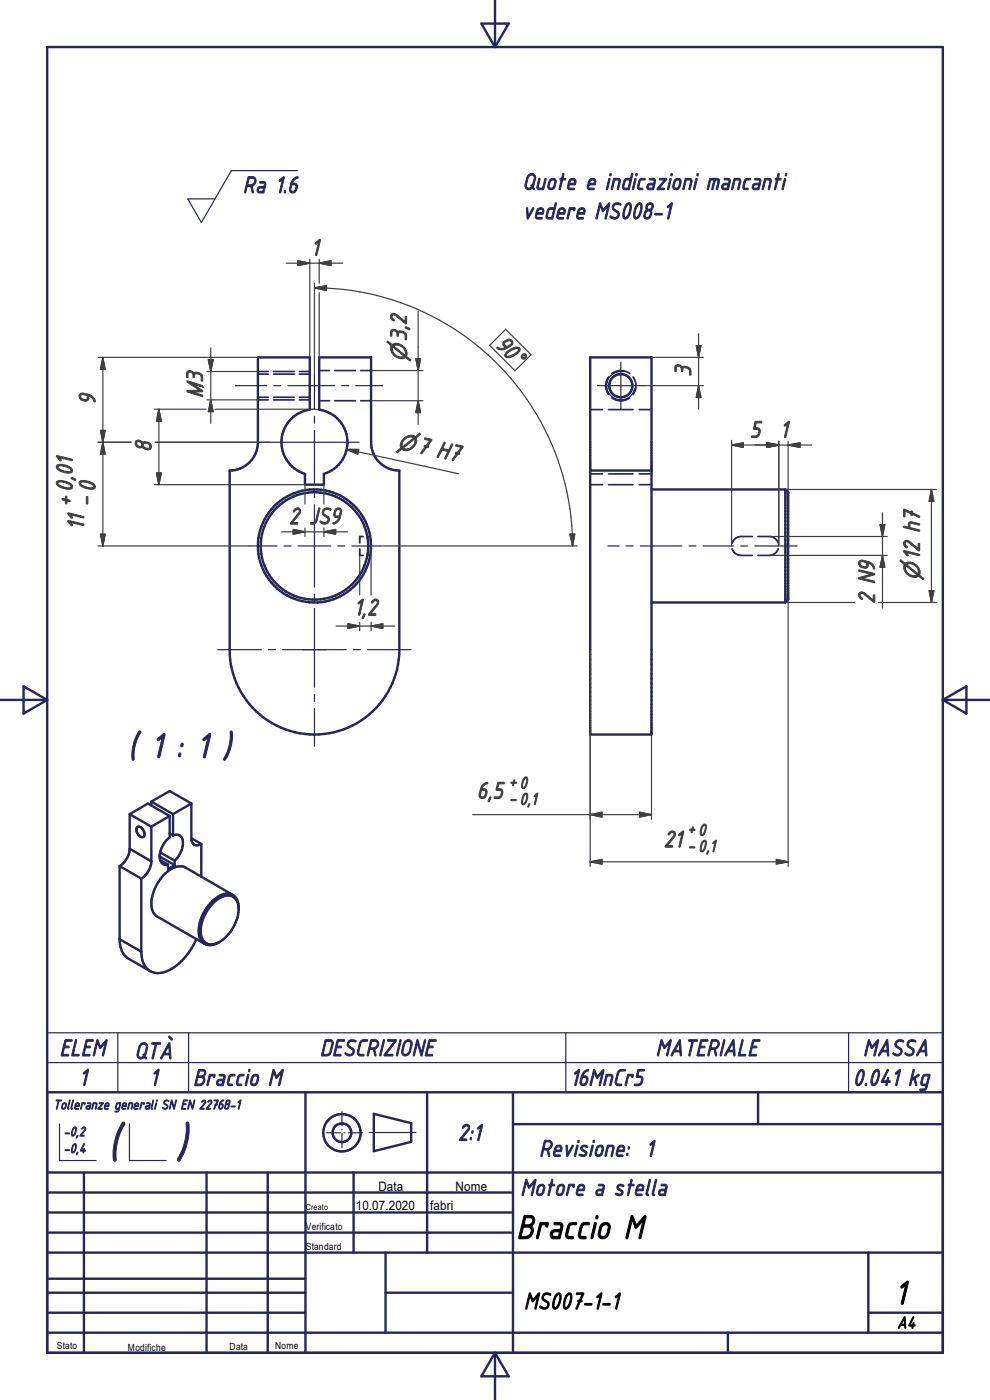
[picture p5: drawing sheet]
<svg xmlns="http://www.w3.org/2000/svg" width="210mm" height="297mm" viewBox="0 0 210 297" stroke-linecap="round" stroke-linejoin="round" font-family="sans-serif">
<defs><g id="words">
<g font-size="10.7" fill="#262659">
<text x="22.8" y="245.7">(</text>
<text x="37" y="245.7">)</text>
</g>
<text font-size="8" fill="#262659" x="27.1" y="160.8">( 1 : 1 )</text>
<g font-size="7.7">
<text x="109.5" y="262.8">Braccio M</text>
<text x="189.7" y="276.7">1</text>
</g>
<g font-size="5.4" fill="#262659">
<text x="51.5" y="40.9">Ra 1.6</text>
<text x="110.8" y="40.3">Quote e indicazioni mancanti</text>
<text x="110.8" y="46.5">vedere MS008-1</text>
<text x="12.6" y="224">ELEM</text>
<text x="28.5" y="224.7">QTÀ</text>
<text x="67.8" y="224">DESCRIZIONE</text>
<text x="139.1" y="224">MATERIALE</text>
<text x="183" y="224">MASSA</text>
<text x="16.7" y="230.3">1</text>
<text x="31.7" y="230.3">1</text>
<text x="40.9" y="230.3">Braccio M</text>
<text x="120.9" y="230.3">16MnCr5</text>
<text x="180.9" y="230.3">0.041 kg</text>
<text x="97.1" y="242">2:1</text>
<text x="114.3" y="245.4">Revisione: 1</text>
<text x="110.4" y="253.7">Motore a stella</text>
</g>
<g font-size="5.4" fill="#3f3f3f">
<text x="65.9" y="54.2">1</text>
<text x="104.8" y="73.3" transform="rotate(45 104.8 73.3)">90°</text>
<text x="146.6" y="80" transform="rotate(-90 146.6 80)">3</text>
<text x="20.2" y="86" transform="rotate(-90 20.2 86)">9</text>
<text x="32.1" y="96" transform="rotate(-90 32.1 96)">8</text>
<text x="159" y="92.8">5</text>
<text x="165.4" y="92.8">1</text>
<text x="15.2" y="107.5" transform="rotate(-90 15.2 107.5)">+0,01</text>
<text x="19.5" y="107.5" transform="rotate(-90 19.5 107.5)">-0</text>
<text x="17.8" y="112.5" transform="rotate(-90 17.8 112.5)">11</text>
<text x="61.2" y="111.2">2 JS9</text>
<text x="75" y="130.6">1,2</text>
<text x="185.6" y="128.2" transform="rotate(-90 185.6 128.2)">2 N9</text>
<text x="101.1" y="169.4">6,5</text>
<text x="140.7" y="179.7">21</text>
</g>
<text font-size="5.4" x="111.1" y="277.7">MS007-1-1</text>
<g font-size="4.8" fill="#3f3f3f">
<text x="86.3" y="76.8" transform="rotate(-90 86.3 76.8)">n3,2</text>
<text x="43" y="84.8" transform="rotate(-90 43 84.8)">M3</text>
<text x="84.1" y="95.1" transform="rotate(12 84.1 95.1)">n7 H7</text>
<text x="195.1" y="123.1" transform="rotate(-90 195.1 123.1)">n12 h7</text>
</g>
<g font-size="3.8" fill="#3f3f3f">
<text x="108" y="166.9">+0</text>
<text x="108" y="170.5">-0,1</text>
<text x="145.8" y="176.9">+0</text>
<text x="145.8" y="180.5">-0,1</text>
</g>
<text font-size="3.8" x="190.3" y="281.8">A4</text>
<g font-size="3.1" fill="#262659">
<text x="11.3" y="235.3">Tolleranze generali SN EN 22768-1</text>
<text x="13.5" y="241">-0,2</text>
<text x="13.5" y="244.6">-0,4</text>
</g>
<g font-size="2.8">
<text x="75.5" y="256.7">10.07.2020</text>
<text x="80.3" y="252.7">Data</text>
<text x="91.3" y="256.7">fabri</text>
<text x="96.6" y="252.7">Nome</text>
</g>
<g font-size="2.1">
<text x="64.9" y="260.9">Verificato</text>
<text x="64.9" y="265.1">Standard</text>
<text x="12.1" y="286.2">Stato</text>
<text x="27.1" y="286.6">Modifiche</text>
<text x="48.7" y="286.3">Data</text>
<text x="58.4" y="286.2">Nome</text>
</g>
<text font-size="1.8" x="64.9" y="256.7">Creato</text>
</g></defs>
<g fill="none" stroke="#262659" stroke-width=".36">
<path d="M54.7 79.4h2.2M54.7 78.8h2.2M58 79.4h4.4M58 78.8h4.4M63.5 79.4h2.2M63.5 78.8h2.2M67.7 78.6h2.2M71 78.6h4.4M76.5 78.6h2.2M129.1 80a3.2 3.2 0 0 0 0 3.7M129.8 79.3a3.2 3.2 0 0 1 3.8 0M134.3 80a3.2 3.2 0 0 1 0 3.7"/>
<path d="M54.7 84.3h2.2M54.7 84.8h2.2M58 84.3h4.4M58 84.8h4.4M63.5 84.3h2.2M63.5 84.8h2.2M67.7 85h2.2M71 85h4.4M76.5 85h2.2M125.2 86.9h2.6M129.1 86.9h5.2M129.8 84.4h.1"/>
<path d="M133.6 84.4a3.2 3.2 0 0 1-3.8 0M135.6 86.9h2.6M76.3 116.5v1.3h.7M77 113.8h-.7v1.4M77.8 117.8h.7M77.8 113.8h.7M125.2 102.8h2.6M125.2 100.5h2.6M129.1 102.8h5.2M129.1 100.5h5.2M135.6 102.8h2.6M135.6 100.5h2.6"/>
<path d="M155.3 116.4a2.01 2.01 0 0 0 1.9 1.4h2.4M159.6 113.8h-2.4a2.01 2.01 0 0 0-1.9 1.4M160.8 113.8h2.4a2.02 2.02 0 0 1 1.9 1.4M165.1 116.4a2.02 2.02 0 0 1-1.9 1.4h-2.4"/>
</g>
<g fill="none" stroke="#262659" stroke-width=".51">
<path d="M105 0v10M10 10h190v277h-190zM102.1 5h5.8l-2.9 5zM54.7 75.8h11v11.1a7 7 0 0 0-6 6.4 7 7 0 0 0 5 7.2v2.3h4v-2.3a7 7 0 0 0 5-7.2 7 7 0 0 0-6-6.4v-11.1h11v18a6 6 0 0 0 6 6v38a18 18 0 0 1-18 18 18 18 0 0 1-18-18v-38a6 6 0 0 0 6-6zM125.2 75.8h13v80h-13zM125.2 99.8h13M138.2 103.8h28.4M166.6 103.8v24M166.6 103.8l.6 .6v22.8l-.6 .6M138.2 127.8h28.4M0 148.5h10M5 145.6l5 2.9-5 2.9z"/>
<path d="M200 148.5h10M200 148.5l5-2.9v5.8zM27.5 172.7l3.9-2.2 4.6 2.6M27.5 172.7v7.4a4.8 4.8 0 0 1-2.1 3.6M27.5 172.7l4.6 2.7M29.1 175.5a1.28 1.28 0 0 1 1.6 1.4 .59 .59 0 0 1-.4 .7 .59 .59 0 0 1-.7-.3 1.5 1.5 0 0 1-.5-1.8zM32.1 170.1v.8M32.1 175.4v7.3a4.7 4.7 0 0 1-2.1 3.7M32.1 170.1l4.6 2.6M32.1 170.1l3.9-2.3 4.6 2.7M36 176.8l.7 .4M36 173.1v4.6a5 5 0 0 0-2 5l.6 .6 1 .1"/>
<path d="M36 173.1l-3.9 2.3M36.7 177.2a1.44 1.44 0 0 1 1.6 .2 1.44 1.44 0 0 1 .5 1.4 5.4 5.4 0 0 1-1.7 3.8M36.7 172.7v4.5M40.6 170.5v7.3M40.6 170.5l-3.9 2.2M40.6 177.8a1.28 1.28 0 0 0 .6 1.4 1.28 1.28 0 0 0 1.5-.2M40.6 177.8l2.1 1.2M42.7 179v7M25.4 183.7v15.5a4.5 4.5 0 0 0 1.9 4.2l4.6 2.6a5.2 5.2 0 0 0 5.6-1.2 14.7 14.7 0 0 0 4.2-5.6M25.4 183.7l4.6 2.7M30 186.4v15.5a4.9 4.9 0 0 0 1.5 3.9M33.9 181.7l3.2 1.8"/>
<path d="M34 180.8l3.1 1.8M34 182.5l1.6 .9M35.6 183.4v1l1.5-.9M37.1 182.6v.9M45.3 191.5a3.8 3.8 0 0 1 4.2-1.2 3.5 3.5 0 0 1 1 3.8 8.2 8.2 0 0 1-5.2 6.2 2.36 2.36 0 0 1-2.7-2.8 8.9 8.9 0 0 1 2.7-6zM49.4 189.8l-10.1-5.7a4.1 4.1 0 0 0-4.6 1.6 8.7 8.7 0 0 0-2.4 7.3l.8 1.3 10.3 5.9M50.6 192.2v.4M50.6 192.1a2.47 2.47 0 0 0-1.3-2.3 2.47 2.47 0 0 0-2.6 .2 8.9 8.9 0 0 0-4.4 8.7 2.37 2.37 0 0 0 3.7 1.5l.6-.4M10 231.7h190M64.8 231.7v55.3M79.3 236.3l7.9 2v3.9l-7.9 2zM90.6 231.7v34"/>
<path d="M108.8 238.5h91.2M108.8 231.7v55.3M160.8 231.7v6.8M10 253h98.8M10 257.2h98.8M10 248.7h190M17.8 248.7v38.3M43.8 248.7v38.3M56.8 248.7v38.3M75 248.7v17M10 274.3h54.8M10 265.7h190"/>
<path d="M10 261.5h98.8M10 271.3h54.8M10 278.5h54.8M81.8 274.3h27M81.8 265.7v17M184.2 278.5h15.8M184.2 265.7v17M10 282.7h190M105 287v10M105 287l2.9 5h-5.8zM154.4 282.7v4.3"/>
<circle cx="131.7" cy="81.8" r="2.46"/>
<circle cx="66.7" cy="115.8" r="12"/>
<circle cx="66.7" cy="115.8" r="11.4"/>
<circle cx="72.5" cy="240.3" r="4"/>
<circle cx="72.5" cy="240.3" r="1.98"/>
</g>
<g fill="none" stroke="#262659" stroke-width=".25">
<path d="M63.1 36.2h-14l-6.4 11-2.9-5h5.8M66.7 79.5v7.3M131.7 76.9v9.9M132.2 78.9a3 3 0 0 0-3.5 2.4 3 3 0 0 0 2.5 3.5 3 3 0 0 0 3.5-2.5M49.9 81.8h6.7M57.2 93.8h19M58.1 81.8h1.5M61.1 81.8h9.9M66.7 88.3v1.5M66.7 91.3v11.3M72.5 81.8h1.5M75.5 81.8h5.7"/>
<path d="M126.8 81.8h9.9M52.8 115.8h6M60.3 115.8h1.5M63.2 115.8h7M66.7 104.1v1.5M66.7 107.1v17.5M71.7 115.8h1.5M74.7 115.8h5.9M129 115.8h2.3M132.8 115.8h1.5M135.8 115.8h8.9M146.2 115.8h1.5"/>
<path d="M149.2 115.8h6.4M157.1 115.8h1.5M160.1 115.8h9M46.2 137.8h9.3M56.9 137.8h1.5M59.9 137.8h13.6M66.7 126.1v1.5M66.7 129.1v16.7M75 137.8h1.5M78 137.8h9.2M66.7 147.3v1.5M66.7 150.3v8"/>
<path d="M10 219.1h190v12.6h-190zM25 219.1v12.6M40 219.1v12.6M120 219.1v12.6M180 219.1v12.6M10 225.4h190M12.6 238.5v7.7h7.8M27.5 238.4v7.8h7.8M72.5 235.8v3M72.5 239.6v.1M68.4 240.3h.1M69.2 240.3h3.1"/>
<path d="M72.5 240.5v3M72.5 244.2v.1M73 240.3h.1M73.9 240.3h3M78.3 240.3h9.9"/>
</g>
<path d="M25.4 199.2l4.6 2.7M27.5 180.1l4.6 2.6" fill="none" stroke="#1a1a3e" stroke-width=".51"/>
<path d="M65.7 86.9h2" fill="none" stroke="#262659" stroke-width=".21"/>
<g fill="none" stroke="#3f3f3f" stroke-width=".25">
<path d="M60.7 55.8h12M63.2 55.3l2.5 .5-2.5 .5zM65.7 55v20.8M67.7 55.8l2.5-.5v1zM67.7 55v5.1M20.8 75.8h33.9M21.8 75.8v40M21.8 75.8l.5 2.5h-1zM43.9 78.8h10.8M44.2 76.3h1l-.5 2.5zM44.7 73.8v16M66.7 61.1a54.8 54.8 0 0 1 54.8 54.7"/>
<path d="M66.7 61.1l2.5-.5v1zM66.7 60.1v19.4M67.7 62.1v13.7M78.7 78.6h11M88.2 76.1h1l-.5 2.5zM88.7 66v24M107.3 69.9l5.4 5.4-3.5 3.4-5.3-5.4zM138.2 75.8h11M147.7 73.3h1l-.5 2.5zM148.2 70.8v16M20.8 93.8h7M21.3 91.3h1l-.5 2.5z"/>
<path d="M21.8 93.8l.5 2.5h-1zM32.7 86.8h11M32.9 93.8h24.3M33.7 86.8v16M33.7 86.8l.5 2.5h-1zM43.9 84.8h10.8M44.7 84.8l.5 2.5h-1zM45.7 86.8h20.9M73.5 95.3l23.8 5.2M73.5 95.3l2.6 .1-.2 .9zM78.7 85h11M88.7 85l.5 2.5h-1z"/>
<path d="M136.7 81.8h12.5M148.2 81.8l.5 2.5h-1zM155.2 94.4h17M155.2 94.4l2.5-.5v1zM155.2 93.4v22.3M162.7 93.9l2.5 .5-2.5 .5zM165.2 93.6v22.1M167.2 93.6v10.8M167.2 94.4l2.5-.5v1zM20.8 115.8h32M21.3 113.3h1l-.5 2.5zM32.7 102.8h32v4.1"/>
<path d="M33.2 100.3h1l-.5 2.5zM59.7 112.8h14M62.2 112.3l2.5 .5-2.5 .5zM64.7 112v1.8M68.7 112.8l2.5-.5v1zM68.7 102.8v4.1M68.7 112v1.8M76.3 117.8v8.4M78.7 115.9v10.3M80.6 115.8h41.9M120.9 113.3h1l-.4 2.5zM163.2 117.8h25"/>
<path d="M163.2 113.8h25M166.6 103.8h32M186.7 111.3h1l-.5 2.5zM187.2 108.8v20.2M187.2 117.8l.5 2.5h-1zM197.6 103.8v24M197.6 103.8l.5 2.5h-1zM71.3 132.8h12.4M73.8 132.3l2.5 .5-2.5 .5zM76.3 132v1.8M78.7 132.8l2.5-.5v1zM78.7 132v1.8"/>
<path d="M125.2 137.8v46M166.6 127.8h14.7M167.2 127.2v56.6M186.4 127.8h12.2M197.1 125.3h1l-.5 2.5zM138.2 155.8v18M100.3 172.8h37.9M125.2 172.8l2.5-.5v1zM135.7 172.3l2.5 .5-2.5 .5zM125.2 182.8l2.5-.5v1zM125.2 182.8h42M164.7 182.3l2.5 .5-2.5 .5z"/>
</g>
<g fill="#3f3f3f" stroke="#3f3f3f" stroke-width=".25">
<path d="M147.7 73.3h1l-.5 2.5z"/>
<path d="M148.2 81.8l.5 2.5h-1z"/>
<path d="M44.2 76.3h1l-.5 2.5z"/>
<path d="M44.7 84.8l.5 2.5h-1z"/>
<path d="M88.7 85l.5 2.5h-1z"/>
<path d="M88.2 76.1h1l-.5 2.5z"/>
<path d="M67.7 55.8l2.5-.5v1z"/>
<path d="M63.2 55.3l2.5 .5-2.5 .5z"/>
<path d="M135.7 172.3l2.5 .5-2.5 .5z"/>
<path d="M125.2 172.8l2.5-.5v1z"/>
<path d="M125.2 182.8l2.5-.5v1z"/>
<path d="M164.7 182.3l2.5 .5-2.5 .5z"/>
<path d="M197.6 103.8l.5 2.5h-1z"/>
<path d="M197.1 125.3h1l-.5 2.5z"/>
<path d="M186.7 111.3h1l-.5 2.5z"/>
<path d="M187.2 117.8l.5 2.5h-1z"/>
<path d="M167.2 94.4l2.5-.5v1z"/>
<path d="M162.7 93.9l2.5 .5-2.5 .5z"/>
<path d="M155.2 94.4l2.5-.5v1z"/>
<path d="M73.8 132.3l2.5 .5-2.5 .5z"/>
<path d="M78.7 132.8l2.5-.5v1z"/>
<path d="M68.7 112.8l2.5-.5v1z"/>
<path d="M62.2 112.3l2.5 .5-2.5 .5z"/>
<path d="M33.2 100.3h1l-.5 2.5z"/>
<path d="M33.7 86.8l.5 2.5h-1z"/>
<path d="M73.5 95.3l2.6 .1-.2 .9z"/>
<path d="M21.3 113.3h1l-.5 2.5z"/>
<path d="M21.8 93.8l.5 2.5h-1z"/>
<path d="M21.3 91.3h1l-.5 2.5z"/>
<path d="M21.8 75.8l.5 2.5h-1z"/>
<path d="M120.9 113.3h1l-.4 2.5z"/>
<path d="M66.7 61.1l2.5-.5v1z"/>
</g>
<use href="#words"/>
</svg>
